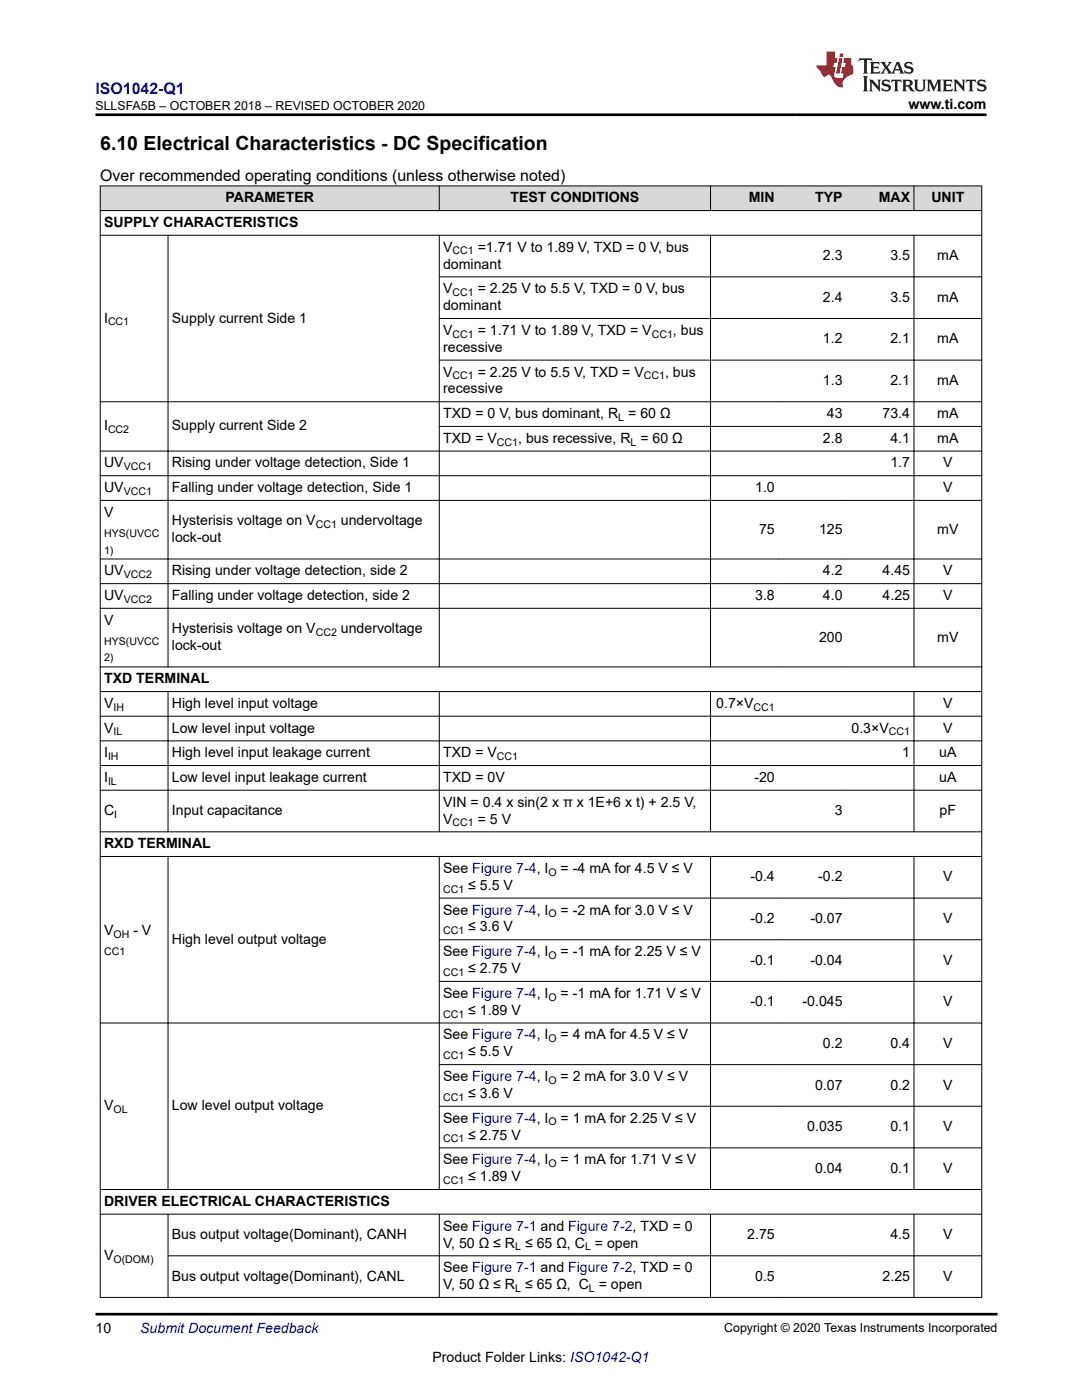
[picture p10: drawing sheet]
<svg xmlns="http://www.w3.org/2000/svg" width="216mm" height="279mm" viewBox="0 0 216 279" stroke-linecap="round" stroke-linejoin="round" font-family="sans-serif">
<defs><g id="words">
<text font-size="3.9" x="20" y="29.9">6.10 Electrical Characteristics - DC Specification</text>
<text font-size="3.2" fill="#00f" x="19.1" y="18.7">ISO1042-Q1</text>
<text font-size="3.2" x="20" y="36.1">Over recommended operating conditions (unless otherwise noted)</text>
<g font-size="2.8">
<text x="181.3" y="21.8">www.ti.com</text>
<text x="45" y="40.4">PARAMETER</text>
<text x="101.9" y="40.4">TEST CONDITIONS</text>
<text x="149.4" y="40.4">MIN</text>
<text x="162.6" y="40.4">TYP</text>
<text x="175.3" y="40.4">MAX</text>
<text x="185.8" y="40.4">UNIT</text>
<text x="20.8" y="45.3">SUPPLY CHARACTERISTICS</text>
<text x="88.4" y="53.6">dominant</text>
<text x="88.4" y="50.2">V</text>
<text x="95.3" y="50.2">=1.71 V to 1.89 V, TXD = 0 V, bus</text>
<text x="164.2" y="51.9">2.3</text>
<text x="177.7" y="51.9">3.5</text>
<text x="187" y="51.9">mA</text>
<text x="88.4" y="58.5">V</text>
<text x="95.3" y="58.5">= 2.25 V to 5.5 V, TXD = 0 V, bus</text>
<text x="20.8" y="64.4">I</text>
<text x="34.3" y="64.4">Supply current Side 1</text>
<text x="88.4" y="61.9">dominant</text>
<text x="164.2" y="60.2">2.4</text>
<text x="177.7" y="60.2">3.5</text>
<text x="187" y="60.2">mA</text>
<text x="88.4" y="66.8">V</text>
<text x="88.4" y="70.2">recessive</text>
<text x="95.3" y="66.8">= 1.71 V to 1.89 V, TXD = V</text>
<text x="134.3" y="66.8">, bus</text>
<text x="164.2" y="68.5">1.2</text>
<text x="177.7" y="68.5">2.1</text>
<text x="187" y="68.5">mA</text>
<text x="88.4" y="75.1">V</text>
<text x="95.3" y="75.1">= 2.25 V to 5.5 V, TXD = V</text>
<text x="132.7" y="75.1">, bus</text>
<text x="164.2" y="76.8">1.3</text>
<text x="177.7" y="76.8">2.1</text>
<text x="187" y="76.8">mA</text>
<text x="88.4" y="83.5">TXD = 0 V, bus dominant, R = 60 Ω</text>
<text x="88.4" y="78.5">recessive</text>
<text x="165" y="83.5">43</text>
<text x="176.1" y="83.5">73.4</text>
<text x="187" y="83.5">mA</text>
<text x="20.8" y="85.9">I</text>
<text x="34.3" y="85.9">Supply current Side 2</text>
<text x="88.4" y="88.4">TXD = V</text>
<text x="103.4" y="88.4">, bus recessive, R = 60 Ω</text>
<text x="164.2" y="88.4">2.8</text>
<text x="177.7" y="88.4">4.1</text>
<text x="187" y="88.4">mA</text>
<text x="20.8" y="93.3">UV</text>
<text x="34.3" y="93.3">Rising under voltage detection, Side 1</text>
<text x="177.7" y="93.3">1.7</text>
<text x="188.2" y="93.3">V</text>
<text x="20.8" y="98.2">UV</text>
<text x="34.3" y="98.2">Falling under voltage detection, Side 1</text>
<text x="150.7" y="98.2">1.0</text>
<text x="188.2" y="98.2">V</text>
<text x="20.8" y="103.1">V</text>
<text x="34.3" y="104.8">Hysterisis voltage on V</text>
<text x="68" y="104.8">undervoltage</text>
<text x="151.5" y="106.5">75</text>
<text x="163.4" y="106.5">125</text>
<text x="187" y="106.5">mV</text>
<text x="34.3" y="108.2">lock-out</text>
<text x="20.8" y="114.8">UV</text>
<text x="20.8" y="119.8">UV</text>
<text x="34.3" y="119.8">Falling under voltage detection, side 2</text>
<text x="34.3" y="114.8">Rising under voltage detection, side 2</text>
<text x="150.7" y="119.8">3.8</text>
<text x="164.2" y="119.8">4.0</text>
<text x="164.2" y="114.8">4.2</text>
<text x="176.1" y="119.8">4.25</text>
<text x="176.1" y="114.8">4.45</text>
<text x="188.2" y="114.8">V</text>
<text x="188.2" y="119.8">V</text>
<text x="20.8" y="124.7">V</text>
<text x="34.3" y="126.4">Hysterisis voltage on V</text>
<text x="34.3" y="129.8">lock-out</text>
<text x="68" y="126.4">undervoltage</text>
<text x="163.4" y="128.1">200</text>
<text x="187" y="128.1">mV</text>
<text x="20.8" y="136.4">TXD TERMINAL</text>
<text x="20.8" y="141.3">V</text>
<text x="34.3" y="141.3">High level input voltage</text>
<text x="142.9" y="141.3">0.7×V</text>
<text x="188.2" y="141.3">V</text>
<text x="20.8" y="146.2">V</text>
<text x="34.3" y="146.2">Low level input voltage</text>
<text x="169.9" y="146.2">0.3×V</text>
<text x="188.2" y="146.2">V</text>
<text x="20.8" y="151.1">I</text>
<text x="34.3" y="151.1">High level input leakage current</text>
<text x="88.4" y="151.1">TXD = V</text>
<text x="180" y="151.1">1</text>
<text x="187.4" y="151.1">uA</text>
<text x="20.8" y="156.1">I</text>
<text x="34.3" y="156.1">Low level input leakage current</text>
<text x="88.4" y="161">VIN = 0.4 x sin(2 x π x 1E+6 x t) + 2.5 V,</text>
<text x="88.4" y="156.1">TXD = 0V</text>
<text x="150.5" y="156.1">-20</text>
<text x="187.4" y="156.1">uA</text>
<text x="20.8" y="162.7">C</text>
<text x="34.3" y="162.7">Input capacitance</text>
<text x="88.4" y="164.4">V</text>
<text x="95.3" y="164.4">= 5 V</text>
<text x="166.6" y="162.7">3</text>
<text x="187.5" y="162.7">pF</text>
<text x="20.8" y="169.3">RXD TERMINAL</text>
<text x="88.4" y="174.2">See Figure 7-4, I</text>
<text x="93.4" y="177.6">≤ 5.5 V</text>
<text x="111.9" y="174.2">= -4 mA for 4.5 V ≤ V</text>
<text x="149.7" y="175.9">-0.4</text>
<text x="163.3" y="175.9">-0.2</text>
<text x="188.2" y="175.9">V</text>
<text x="88.4" y="182.5">See Figure 7-4, I</text>
<text x="93.4" y="185.9">≤ 3.6 V</text>
<text x="111.9" y="182.5">= -2 mA for 3.0 V ≤ V</text>
<text x="149.7" y="184.2">-0.2</text>
<text x="161.7" y="184.2">-0.07</text>
<text x="188.2" y="184.2">V</text>
<text x="20.8" y="186.7">V</text>
<text x="26.6" y="186.7">- V</text>
<text x="34.3" y="188.4">High level output voltage</text>
<text x="88.4" y="190.8">See Figure 7-4, I</text>
<text x="111.9" y="190.8">= -1 mA for 2.25 V ≤ V</text>
<text x="93.4" y="194.2">≤ 2.75 V</text>
<text x="149.7" y="192.5">-0.1</text>
<text x="161.7" y="192.5">-0.04</text>
<text x="188.2" y="192.5">V</text>
<text x="88.4" y="199.1">See Figure 7-4, I</text>
<text x="93.4" y="202.5">≤ 1.89 V</text>
<text x="111.9" y="199.1">= -1 mA for 1.71 V ≤ V</text>
<text x="149.7" y="200.8">-0.1</text>
<text x="160.1" y="200.8">-0.045</text>
<text x="188.2" y="200.8">V</text>
<text x="88.4" y="207.4">See Figure 7-4, I</text>
<text x="111.9" y="207.4">= 4 mA for 4.5 V ≤ V</text>
<text x="164.2" y="209.1">0.2</text>
<text x="177.7" y="209.1">0.4</text>
<text x="188.2" y="209.1">V</text>
<text x="88.4" y="215.7">See Figure 7-4, I</text>
<text x="93.4" y="210.8">≤ 5.5 V</text>
<text x="111.9" y="215.7">= 2 mA for 3.0 V ≤ V</text>
<text x="20.8" y="221.6">V</text>
<text x="34.3" y="221.6">Low level output voltage</text>
<text x="93.4" y="219.1">≤ 3.6 V</text>
<text x="162.6" y="217.4">0.07</text>
<text x="177.7" y="217.4">0.2</text>
<text x="188.2" y="217.4">V</text>
<text x="88.4" y="224.1">See Figure 7-4, I</text>
<text x="93.4" y="227.4">≤ 2.75 V</text>
<text x="111.9" y="224.1">= 1 mA for 2.25 V ≤ V</text>
<text x="161.1" y="225.7">0.035</text>
<text x="177.7" y="225.7">0.1</text>
<text x="188.2" y="225.7">V</text>
<text x="88.4" y="232.4">See Figure 7-4, I</text>
<text x="111.9" y="232.4">= 1 mA for 1.71 V ≤ V</text>
<text x="93.4" y="235.7">≤ 1.89 V</text>
<text x="162.6" y="234.1">0.04</text>
<text x="177.7" y="234.1">0.1</text>
<text x="188.2" y="234.1">V</text>
<text x="20.8" y="240.7">DRIVER ELECTRICAL CHARACTERISTICS</text>
<text x="88.4" y="245.6">See Figure 7-1 and Figure 7-2, TXD = 0</text>
<text x="20.8" y="251.4">V</text>
<text x="34.3" y="247.3">Bus output voltage(Dominant), CANH</text>
<text x="88.4" y="249">V, 50 Ω ≤ R ≤ 65 Ω, C = open</text>
<text x="149.1" y="247.3">2.75</text>
<text x="177.7" y="247.3">4.5</text>
<text x="188.2" y="247.3">V</text>
<text x="34.3" y="255.6">Bus output voltage(Dominant), CANL</text>
<text x="88.4" y="257.3">V, 50 Ω ≤ R ≤ 65 Ω, C = open</text>
<text x="88.4" y="253.9">See Figure 7-1 and Figure 7-2, TXD = 0</text>
<text x="150.7" y="255.6">0.5</text>
<text x="176.1" y="255.6">2.25</text>
<text x="188.2" y="255.6">V</text>
<text x="19" y="266.1">10</text>
<text x="86.3" y="271.7">Product Folder Links: ISO1042-Q1</text>
</g>
<text font-size="2.8" fill="#00f" x="28" y="266.1">Submit Document Feedback</text>
<g font-size="2.5">
<text x="19.1" y="21.9">SLLSFA5B – OCTOBER 2018 – REVISED OCTOBER 2020</text>
<text x="144.5" y="265.8">Copyright © 2020 Texas Instruments Incorporated</text>
</g>
<g font-size="2.1">
<text x="90.3" y="50.8">CC1</text>
<text x="90.3" y="59.1">CC1</text>
<text x="21.6" y="64.9">CC1</text>
<text x="90.3" y="67.4">CC1</text>
<text x="130" y="67.4">CC1</text>
<text x="90.3" y="75.7">CC1</text>
<text x="128.5" y="75.7">CC1</text>
<text x="21.6" y="86.5">CC2</text>
<text x="99.2" y="88.9">CC1</text>
<text x="123.4" y="84">L</text>
<text x="125.8" y="88.9">L</text>
<text x="24.7" y="93.9">VCC1</text>
<text x="24.7" y="98.8">VCC1</text>
<text x="20.8" y="107.1">HYS(UVCC</text>
<text x="63" y="105.4">CC1</text>
<text x="20.8" y="110.5">1)</text>
<text x="24.7" y="115.4">VCC2</text>
<text x="24.7" y="120.3">VCC2</text>
<text x="20.8" y="128.6">HYS(UVCC</text>
<text x="63" y="126.9">CC2</text>
<text x="20.8" y="132">2)</text>
<text x="22.7" y="141.9">IH</text>
<text x="150.4" y="141.9">CC1</text>
<text x="22.7" y="146.8">IL</text>
<text x="177.4" y="146.8">CC1</text>
<text x="21.6" y="151.7">IH</text>
<text x="99.2" y="151.7">CC1</text>
<text x="21.6" y="156.6">IL</text>
<text x="22.8" y="163.2">I</text>
<text x="90.3" y="164.9">CC1</text>
<text x="88.4" y="178.2">CC1</text>
<text x="109.4" y="174.8">O</text>
<text x="109.4" y="183.1">O</text>
<text x="20.8" y="190.6">CC1</text>
<text x="22.6" y="187.2">OH</text>
<text x="88.4" y="186.5">CC1</text>
<text x="109.4" y="191.4">O</text>
<text x="88.4" y="194.8">CC1</text>
<text x="88.4" y="203.1">CC1</text>
<text x="109.4" y="199.7">O</text>
<text x="109.4" y="208">O</text>
<text x="88.4" y="211.4">CC1</text>
<text x="88.4" y="219.7">CC1</text>
<text x="109.4" y="216.3">O</text>
<text x="22.7" y="222.2">OL</text>
<text x="109.4" y="224.6">O</text>
<text x="88.4" y="228">CC1</text>
<text x="109.4" y="232.9">O</text>
<text x="88.4" y="236.3">CC1</text>
<text x="22.7" y="252">O(DOM)</text>
<text x="102.8" y="249.5">L</text>
<text x="116.7" y="249.5">L</text>
<text x="102.8" y="257.8">L</text>
<text x="117.5" y="257.8">L</text>
</g>
</g></defs>
<g fill="#d8d8d8">
<path d="M20 37.1h175.9v4.9h-175.9z" fill-rule="evenodd"/>
<path d="M20.1 37.2h67.5v4.8h-67.5z" fill-rule="evenodd"/>
<path d="M87.7 37.2h54v4.8h-54z" fill-rule="evenodd"/>
<path d="M141.8 37.2h13.5v4.8h-13.5z" fill-rule="evenodd"/>
<path d="M155.3 37.2h13.5v4.8h-13.5z" fill-rule="evenodd"/>
<path d="M168.8 37.2h13.5v4.8h-13.5z" fill-rule="evenodd"/>
<path d="M182.4 37.2h13.4v4.8h-13.4z" fill-rule="evenodd"/>
</g>
<g fill="none" stroke="#000" stroke-width=".2">
<path d="M19.9 37.1h176.1M20 37v222M87.7 37v5.1M141.8 37v5.1M182.4 37v5.1M195.9 37v222M19.9 42h176.1M19.9 46.9h176.1M33.5 46.9v86.3M87.6 55.3h108.4M87.7 46.9v86.3M141.8 46.9v86.3"/>
<path d="M182.4 46.9v86.3M87.6 63.6h108.4M87.6 71.9h108.4M19.9 80.2h176.1M19.9 90h176.1M19.9 94.9h176.1M19.9 99.9h176.1M87.6 85.1h108.4M19.9 111.6h176.1M19.9 116.5h176.1M19.9 121.4h176.1M19.9 133.1h176.1"/>
<path d="M19.9 138h176.1M33.5 138v28.1M87.7 138v28.1M141.8 138v28.1M182.4 138v28.1M19.9 142.9h176.1M19.9 147.9h176.1M19.9 152.8h176.1M19.9 157.7h176.1M19.9 166h176.1M19.9 170.9h176.1M33.5 170.9v66.6"/>
<path d="M87.6 179.2h108.4M87.7 170.9v66.6M141.8 170.9v66.6M182.4 170.9v66.6M87.6 187.5h108.4M87.6 195.9h108.4M87.6 212.5h108.4M196 204.2h-176.1M87.6 220.8h108.4M87.6 229.1h108.4M196 237.4h-176.1M19.9 242.3h176.1"/>
<path d="M33.5 250.6h162.5M33.5 242.3v16.7M87.7 242.3v16.7M141.8 242.3v16.7M182.4 242.3v16.7M196 258.9h-176.1"/>
</g>
<path d="M171.5 11.6l-.2 .6 .5-.2h.6v.1v2.2l-.2 .4h1l-.2-.4v-2.2v-.1h.5l.6 .2-.2-.6zM173.6 12.4l.2 .3v1.6l-.2 .4h1.9l.1-.6a1.08 1.08 0 0 1-1.3 .2v-.7h.6l.4 .2v-.7l-.4 .2h-.6v-.5l.2-.2a1 1 0 0 1 1 .3l-.1-.5zM175.7 12.4l.9 1.1-1 1.2h.9l-.2-.2 .5-.8 .4 .8-.2 .2h1.6l-.2-.2 .2-.5h.9l.1 .5-.1 .2h.9l-.2-.4-.8-1.9h-.5l-.9 2.1-.9-1.1 .9-1h-.8l.2 .2-.4 .6-.4-.6 .2-.2zM179 12.8l.4 1h-.7zM180.7 12.5a.65 .65 0 0 0-.2 .7 .65 .65 0 0 0 .6 .5l.6 .1 .1 .3a.79 .79 0 0 1-.7 .4 .79 .79 0 0 1-.7-.5l.1 .7 .2-.1a.93 .93 0 0 0 1.1 0 .93 .93 0 0 0 .4-.9 1.46 1.46 0 0 0-1.2-.6l-.1-.3a1.09 1.09 0 0 1 1.2 .2l-.2-.6-.1 .1-.5-.2zM172.2 15.2l.2 .4v2.2l-.2 .4h1l-.2-.4v-2.2l.2-.4zM173.4 15.9l.2 .4v1.5l-.2 .4h.8l-.3-.4 .1-1.3 1.6 1.8v-2l.2-.4h-.7l.1 .2 .1 1.1-1.2-1.3zM176.2 16a.65 .65 0 0 0-.2 .8 .65 .65 0 0 0 .6 .4l.6 .2 .1 .2a.79 .79 0 0 1-.7 .4 .79 .79 0 0 1-.7-.5l.1 .7 .2-.1a.93 .93 0 0 0 1.1 .1 .93 .93 0 0 0 .4-1 1.46 1.46 0 0 0-1.2-.5l-.1-.4a1.09 1.09 0 0 1 1.2 .2l-.1-.6-.2 .1-.5-.1zM177.9 15.9l-.1 .6a.63 .63 0 0 1 .8-.3v1.6l-.3 .4h1l-.2-.4v-1.6a.66 .66 0 0 1 .8 .3l-.1-.6zM180 15.9l.2 .4v1.5l-.2 .4h1l-.2-.2-.1-.7h.5l.1 .2a.79 .79 0 0 0 1.2 .6l-1-.9a.61 .61 0 0 0 .6-.6 .61 .61 0 0 0-.5-.7zM180.8 16.2h.1a.47 .47 0 0 1 .5 .1 .47 .47 0 0 1 .1 .5l-.1 .1-.7 .1zM182.3 15.9l.2 .2a2.27 2.27 0 0 0 .4 2 1.04 1.04 0 0 0 1.7-.7v-1.3l.2-.2h-.8l.2 .4v1.1a.6 .6 0 0 1-.6 .6 .6 .6 0 0 1-.6-.6v-1.1l.3-.4zM184.9 15.9l.2 .4v1.5l-.2 .4h.8l-.3-.4v-1.4l.9 1.9 .9-1.9v1.4l-.3 .4h1l-.2-.4v-1.5l.2-.4h-.8l-.7 1.5-.6-1.5zM188.1 15.9l.2 .4v1.5l-.2 .4h1.9l.1-.6a1.09 1.09 0 0 1-1.3 .2v-.7h.6l.4 .2v-.6l-.4 .2h-.6v-.6l.2-.1a1.01 1.01 0 0 1 1 .3l-.1-.6zM190.2 15.9l.3 .4v1.5l-.3 .4h.8l-.2-.4v-1.3l1.6 1.8v-2l.2-.4h-.7l.2 .2v1.1l-1.2-1.3zM192.8 15.9l-.1 .6a.63 .63 0 0 1 .8-.3v1.6l-.3 .4h1l-.2-.4v-1.6a.66 .66 0 0 1 .8 .3l-.1-.6zM195.2 16a.65 .65 0 0 0-.2 .8 .65 .65 0 0 0 .6 .4l.6 .2 .2 .2a.79 .79 0 0 1-.7 .4 .79 .79 0 0 1-.7-.5l.1 .7 .2-.1a.93 .93 0 0 0 1 .1 .93 .93 0 0 0 .5-1 1.46 1.46 0 0 0-1.3-.5v-.4a1.09 1.09 0 0 1 1.2 .2l-.2-.6-.2 .1-.5-.1z" fill="#231f20"/>
<path d="M164.9 10.3v2.7h-2l.1 .4 .8 1a.95 .95 0 0 0 1 .9 .59 .59 0 0 1 .5-.4 .59 .59 0 0 1 .5 .3l.4 .8a1.59 1.59 0 0 0 2.1 1.4 1.61 1.61 0 0 1 1-2.3l1-.3-.1-1.5a1.59 1.59 0 0 1-.3-1.7h-1.5l-.2 .9h.6l-.2 .9h-.5l-.2 .9v.3l.4 .1-.1 .9h-.7a.73 .73 0 0 1-1-.7l.3-1.5h-.5l.1-.9h.5l.2-.9h-.5v-1.3zM167.4 11.6l-.6 3.1h.7l.6-3.1zM167.6 10.7l-.1 .6h.7l.1-.6z" fill="#ed1c24"/>
<path d="M19 22.9h177.8M19 262.3h180" fill="none" stroke="#000" stroke-width=".53"/>
<use href="#words"/>
</svg>
